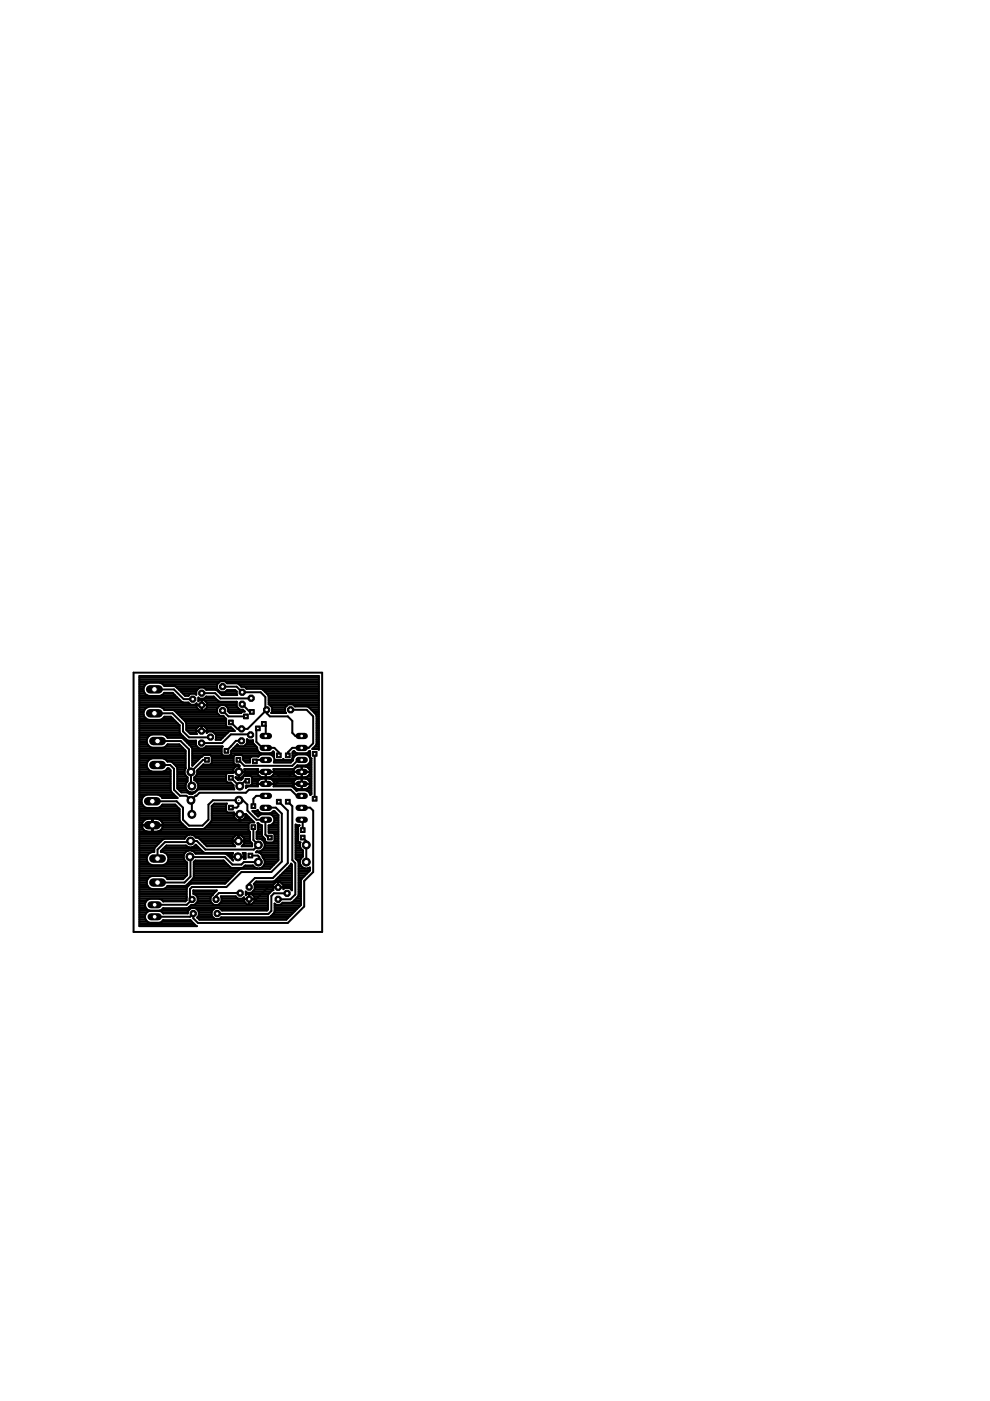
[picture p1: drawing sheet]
<svg xmlns="http://www.w3.org/2000/svg" width="210mm" height="297mm" viewBox="0 0 210 297" stroke-linecap="round" stroke-linejoin="round" font-family="sans-serif">
<g fill="none" stroke="#000" stroke-width=".42">
<path d="M28.3 142.6h40v55h-40zM29.5 159.8h9.8M29.5 151.2h.9M29.5 144.4h38.1M29.5 146.3h.9M29.5 144.8h2M29.5 148.2h8.4M29.5 155.6h8.9M29.5 152.7h7.5M29.5 158.3h2.2M29.5 156.4h1.8M29.5 159.4h9.8"/>
<path d="M29.5 159h9.7M29.5 158.6h9.3M29.5 157.9h1.8M29.5 157.5h1.7M29.5 157.1h1.6M29.5 156.8h1.6M29.5 156h2.1M29.5 155.3h8.6M29.5 154.9h8.6M29.5 154.5h8.6M29.5 154.2h8.6M29.5 153.8h8.6"/>
<path d="M29.5 153.4h8.2M29.5 153h7.8M29.5 152.3h1.4M29.5 151.9h1.1M29.5 151.5h.9M29.5 150.8h1M29.5 150.4h1.2M29.5 150h1.6M29.5 149.6h12.2M29.5 149.3h10.8M29.5 148.9h9.2M29.5 148.5h8.7"/>
<path d="M29.5 147.8h8M29.5 147.4h1.7M29.5 147h1.2M29.5 146.7h1M29.5 145.9h.9M29.5 145.5h1.1M29.5 145.2h1.4M29.5 144h38.1M29.5 143.7h38.1M31.3 157.9l.4 .4 .5 .2h2.4l.5-.2 .4-.4M31.6 152.6a1.42 1.42 0 0 1-1.2-1.4 1.42 1.42 0 0 1 1.2-1.4h2.3l.5 .3 .5 .4 2.1 .1 2.4 2.5 .1 1.7 .9 .8h1.4l-.2-.1v-1M32.7 151.2h3.9l2.2 2.3v1.6l1.3 1.2h4.5"/>
<path d="M32.7 146.2h4.2l2 2h2M33.4 157.1h4.9l1.8 1.8v4.3l.4 .5M33.9 152.6l.5-.2 .5-.4h1.4l1.8 1.8M34 144.8h12.4M34.3 147.4h2.8M34.4 150h7.3M34.6 152.3h2M34.6 145.2h11.4M34.7 147h2M34.8 150.4h7.3M35.1 158.3h3.4M35.2 156h3.6"/>
<path d="M35.5 157.9l2.5-.1 1.3 1.4v3.7M35.5 157.9h2.6M37.1 150.8h8.9M37.2 145.5h8.8M37.5 151.2h8.5M37.6 145.9h4.6M37.8 151.5h8.6M38 146.3h3.8M38.1 153.8l.1 1.7 1.3 1.2 .4 .3h1.7M38.2 151.9h9.2M38.4 146.7h3.2M38.5 156.4l2 1.9"/>
<path d="M38.6 152.3h9.2M38.8 147h2.8M39 152.7h8.9M39 156.8h.5M39.1 156.4h-3.6l-.4-.5-.5-.2h-2.4a1.41 1.41 0 0 0-.9 2.2M39.1 147.4h1M39.3 157.1h2.3M39.3 153h8.6M39.5 154.5h2.1M39.5 154.2h2.5M39.5 153.8h8.4M39.5 153.4h8.4"/>
<path d="M39.6 154.9h2M39.7 157.5h1.9M40 155.3h1.6M40.1 157.9h1.5M40.5 158.3h1.3M40.5 158.3l.3 .4v3.6l2.1-1.9M40.7 158.6h1.5M40.8 159.8h6.2M40.8 159.4h6.2M40.8 159h6.2M41.5 149.3h.2M41.6 157.1v.9l.6 .7h1l.5-.4h3.5l-.2 .2v1.4l.3 .3h1.4l.3-.3v-.7l.6-.6"/>
<path d="M41.6 157v.1M41.6 155h2.2M41.6 154.5l.7-.6h.9l.6 .6M41.7 149.5h2.2M42.1 148.2h3.7M42.1 148.5h.1M42.7 153.9v1.1M42.7 154.9h.1M42.7 154.5h.1M42.7 154.2h.1M42.8 148.4v2.2M42.8 150.4h.1"/>
<path d="M42.8 150h.1M42.8 149.6h.1M42.8 149.3h.1M42.8 148.9h.1M42.8 148.5h.1M42.8 147h2.8l1.1 1.1 6.6-.1M43.3 148.1l.4-.4h1.6l1.3 1.1h3.6v1l.7 .7h.6l.4 .4h-.5l-.3 .3M43.3 158.6h3.7M43.4 145.9h2.6M43.4 148.5h2.8M43.5 154.2h4.7M43.5 150.4h2.5"/>
<path d="M43.6 147.8h1.8M43.8 148.9h6.4M43.8 154.5h5.5M43.8 154.5v.9l.4-.3h.9l.7 .7v1M43.8 155.3h.2M43.8 154.9h5.9M43.8 150h2.4M43.9 149.6h2.7M43.9 149.3h6.3M45.3 155.3h3.1M45.7 155.6h2.3M45.8 156.8h1.1"/>
<path d="M45.8 156.4h1.4M45.8 156h1.8M45.8 146.3h.4M46 151.2v-1l.7-.7h1l.7 .7v.6l.3 .4h2.4M46 151.2l.7 .6h.7l.6 .6-.1 1.5 .3 .3h.8l.8 .8-1.2 .1-1.8 1.7h-1.1h.1M46.3 146.7h.3M46.7 147h3.5M46.7 144.4l-.7 .7v1l.7 .6h1l.5-.4h1.7l.3 .3 .1 .8h-3.3l-1.2-1.1h-2.1l-.4-.5h-1l-.7 .7v.8l-.2-.2h-1l-.5 .4h-.7l-2.2-2h-2.1l-.5-.5-.5-.2h-2.3a1.42 1.42 0 0 0-1.2 1.4 1.42 1.42 0 0 0 1.2 1.4h2.3l.5-.3 .4-.4h1.8l1.9 1.9 1.4 .1 .5 .5h1l.3-.3v.9l.6 .6h.9l.7-.6v-.9l-.7-.7h-.9l-.2 .3v-.8l.2 .2M47.2 145.6h3l1.2 1.2h3.9l1 1v2.4l.3 .3v.8l.6 .6h3.8l1 .9v2.6l.6 .6h1.4M47.2 150.7l1.2 1.2h3.7M47.7 144.4l.5 .5h2.1l.9 .7h.6l.5 .4h3.1a3.9 3.9 0 0 1 1.6 1.6v1.7l.7 .7M47.8 146.7h2.4"/>
<path d="M47.8 149.6h2.4M48 144.8h19.6M48.2 150h2.2M48.4 150.8h3.4M48.4 150.4h2.4M49 159.8h9.1M49 159.4h5.9M49.2 159h5.4M49.6 158.6h.1M49.6 158.6h4.9M49.9 158.3h4.4M50.2 157.9h.2"/>
<path d="M50.7 145.2h16.9M51.1 151.2h.1M51.1 145.5h16.5M51.2 157.1h-1.2l-2 2.1M51.4 149.3l1.6 1.6h.4M52 157.9h2M52.1 145.9h15.5M52.4 156.7v.9l-.7 .6h-1l-.4-.4-.7 .8M52.4 156.7l.2 .3h1v.4l.4 .5M52.4 157.5h1.3M52.4 157.1h1.2M52.4 156.8h.1"/>
<path d="M53.1 155.8l-4.1-.1-1.9 1.8h-4.4M54 157.9l.5 .6a1.14 1.14 0 0 0 1 1.2M54.7 154.4l-.3 .3v2.6l1.2 1.3h2.6l.9 .9v.6M55.8 146.3h11.8M55.9 153.5l.4 .4v2.1M56.2 146.7h11.4M56.5 150.5l-4 4h-2.2l-1.3-1.3M56.5 147h11.1M56.9 147.4h10.7M57 148.2h10.6M57 149.3h10.6M57 148.9h10.6"/>
<path d="M57 148.5h10.6M57 147.8h10.6M57.2 159.7l.7-.4 .2 .2v1.2l-.4-.6-.5-.1h-1.7l-.5 .1M57.3 149.6h3.5M57.7 150v1l-.2 .2h3.1l-.1-.2v-1M57.7 150.8h2.8M57.7 150.4h2.8M57.7 150h2.8M57.8 159.4h.2M60.5 150l.6-.7h1l.4 .5h2.7l.2 .1 1.6 1.6 .1 6.2-.9 1.1h1.2l.2 .2v-15.7h-38.1v53.1h12.3l-1.4-1.3M61.6 150.5h3.4l1.4 1.4v5.7l-1 1h-3.4l-1 .9v.6M62 159.8h3.7"/>
<path d="M62.1 159.4h.4M62.4 149.6h5.2M63.1 159.7l-.7-.4-.4 .2v1.3l-.3 .3h-1.4l-.2-.2-.3 .2h-1.4l-.2-.2-.1 .7h3.6l.4-.4v-.3M63.9 158.6h.1M65.5 159.4h.2M65.6 150h2M65.6 159.3l.1-.1v1.3l.3 .3M65.6 159.3h.1M65.6 159.3l-.7 .4M65.9 150.4h1.7M66.3 150.8h1.3M66.4 158.6h1.2"/>
<path d="M66.7 151.2h.9M66.7 159.8v9.6M66.7 158.3h.9M67 151.5h.6M67.1 157.9h.5M67.1 155.6h.5M67.1 152.7h.5M67.1 156.4h.5M67.1 157.5h.5M67.1 157.1h.5M67.1 156.8h.5M67.1 156h.5"/>
<path d="M67.1 155.3h.5M67.1 154.9h.5M67.1 154.5h.5M67.1 154.2h.5M67.1 153.8h.5M67.1 153.4h.5M67.1 153h.5M67.1 152.3h.5M67.1 151.9h.5M29.5 163.9h6.7M29.5 168h6.9M29.5 170.6h.7"/>
<path d="M29.5 174h1M29.5 174.4h.7M29.5 177h11.2l.5 .2 .4 .4 .5 .1M29.5 179.2h3.8M29.5 179.6h3.4M29.5 176.6h23.5M29.5 180h3.2M29.5 178.9h4.2M29.5 178.5h4.5M29.5 178.1h4.9M29.5 177.7h9.7M29.5 177.4h10"/>
<path d="M29.5 176.3h1.5M29.5 175.9h.9M29.5 175.5h.7M29.5 175.1h.6M29.5 174.8h.6M29.5 173.6h1.8M29.5 173.2h8.6M29.5 172.9h8.6M29.5 172.5h8.6M29.5 172.1h8.6M29.5 171.7h8.6M29.5 171.4h8.4"/>
<path d="M29.5 171h1M29.5 170.2h.5M29.5 169.9h.5M29.5 169.5h.6M29.5 169.1h.7M29.5 168.8h1.1M29.5 168.4h7.3M29.5 167.6h6.7M29.5 167.3h6.7M29.5 166.9h6.7M29.5 166.5h6.7M29.5 166.1h6.7"/>
<path d="M29.5 165.8h6.7M29.5 165.4h6.7M29.5 165h6.7M29.5 164.6h6.7M29.5 164.3h6.7M29.5 163.5h2.5M29.5 163.1h2M29.5 162.8h1.7M29.5 162.4h1.6M29.5 162h1.6M29.5 161.6h1.7M29.5 161.3h2"/>
<path d="M29.5 160.9h2.5M29.5 160.5h9.8M29.5 160.1h9.8M30.1 175.1h4.4M30.1 174.9h4.4M30.1 174.9a1.38 1.38 0 0 1 1.2-1.3h.9v2.7h-1.1l-.7-.4M30.1 174.9h.1M30.1 175.1h.1M30.1 175.1l.1 .4M30.2 175.5l.2 .4M32.2 174h.2M32.2 174.4h.2"/>
<path d="M32.2 176.3h.2M32.2 175.9h.2M32.2 175.5h.2M32.2 175.1h.2M32.2 174.8h.2M32.2 173.6h.2M32.3 169.9h5.1l1.4 1.3v2.6l1.3 1.2h2.8l1.3-1.2v-3.2l.9-.9h5.4v1.2l-.3 .3h-1.2M32.7 180v.6a1.42 1.42 0 0 0-1.6 1.2 1.42 1.42 0 0 0 1.1 1.6h2.4a1.42 1.42 0 0 0 1.1-1.6 1.42 1.42 0 0 0-1.6-1.2v-.2l1.2-1.1h4.1a1.31 1.31 0 0 0 2.1-.2l1.7 1.6M33.3 173.6h4.8M33.4 162.2h2.7l.8 .8v4.4l1.3 1.3h1.3l1.2 1.2v2.8M33.7 176.3h19.2M34.1 168.8h3.1"/>
<path d="M34.1 171h3.4M34.1 174h4M34.2 175.9h18.5M34.4 169.1h3.2M34.4 174.4h4M34.5 175.5h5M34.5 174.9h.1M34.5 175.1h.1M34.5 174.9a1.38 1.38 0 0 0-1.2-1.3h-.9v2.7l1.3-.1 .8-.7M34.5 175.1v.4M34.5 180h7.9M34.5 175.1h4.6"/>
<path d="M34.5 174.8h4.3M34.8 163.5h1.4M34.8 160.9h4.5M34.9 179.6h5.1M35.3 163.1h.7M35.3 161.3h4M36.5 161.6h2.8M36.9 162h2.4M37.3 162.4l-.8-.8-1-.1-.4-.5-.5-.2h-2.4a1.44 1.44 0 0 0-1.1 1.4 1.44 1.44 0 0 0 1.1 1.4h2.4l.5-.2 .4-.5h.3l.4 .4v4.3l.1 .3 1.4 1.3h-3.3l-.4-.5-.5-.2h-2.4a1.44 1.44 0 0 0-1.1 1.4 1.44 1.44 0 0 0 1.1 1.4h2.4l.5-.2 .4-.5h2.8l.9 .9 .1 2.7 1.7 1.6 3.4-.1 1.6-1.8v-3l.5-.5h2.7l-.2 .1v1.5l.3 .3h1.4v.3M37.3 162.4l.3 .5v4.3l.9 .8h2.9l.7-.6h7.6l-.2-.9-.5-.6h-.8l-.3-.3v-1.4l.3-.3M37.3 162.4h2M37.6 162.8h1.7"/>
<path d="M37.6 163.9h1.5M37.6 166.9h1.7M37.6 166.5h1.7M37.6 166.1h1.9M37.6 165.8h2.1M37.6 165.4h2.2M37.6 165h2.2M37.6 164.6h2M37.6 164.3h1.7M37.6 163.5h1.5M37.6 163.1h1.6M37.7 167.3h1.8"/>
<path d="M38.1 167.6h1.7M39.3 162.9a1.35 1.35 0 0 0 .5 1.9v.9a1.35 1.35 0 0 0-.4 1.3 1.35 1.35 0 0 0 1 1M39.3 162.9h.1M39.7 168l.5 .3a.94 .94 0 0 0 1.1-.3M40.1 177l-.5 .2-.5 .6h-4.3l-.4 .3-1.7 1.9M40.5 163.7v2.8l.2 .2M40.7 177h12.3M40.8 162h.3M40.8 161.6h.7M40.8 161.3h1.1M40.8 160.9h1.4M40.8 160.5h1.8"/>
<path d="M40.8 160.1h2.3M40.8 179.6h1.2M41.2 165.4h6.7M41.2 165h6.7M41.4 177.4h8.3M41.4 179.2h.3M41.4 164.6h6.5M41.6 167.6h.1M41.7 165.8h6.4M41.7 164.3h6.2M41.8 163.9h7.6l-.1-.2h2.6l-.4 1M41.8 163.5h7.6"/>
<path d="M41.9 167.3h7.7M41.9 166.1h7.3M42 163.1h7.5M42 166.9h7.5M42 166.5h7.5M42.1 177.7l1.8 1.7h6l-.5-.4-.1-.6M42.2 177.7h7.2M42.4 162.8h7.3M42.5 178.1h6.8M42.8 162.4h7.6M42.9 160.4l.3-.3h1.4l.3 .3v1.4l-.3 .3h-1.5l-1.3 1.2a1.31 1.31 0 0 1-.6 1.5v.6a1.34 1.34 0 0 1 .9 1.4 1.34 1.34 0 0 1-1.1 1.2M42.9 160.4h.1"/>
<path d="M42.9 178.5h6.4M43.3 178.9h6.1M43.5 175.5h9.2M43.7 179.2h5.9M43.9 175.1h8.8M43.9 161.1h-.8l-2.6 2.6M44.2 174.8h8.5M44.6 160.1h2.6M44.7 162h5M44.9 174h8.7M44.9 173.6h5.1M44.9 173.2h4.8"/>
<path d="M44.9 172.9h4.7M44.9 172.5h4.7M44.9 172.1h3.2M44.9 171.7h3M44.9 171.4h3M44.9 171h3M44.9 161.6h4.6M44.9 161.3h4.6M44.9 160.9h4.6M44.9 160.5h4.6M45.2 170.6h2.7M48.8 160.1h1"/>
<path d="M49 164.9l1.7 1.8 1.3-1.2h.5M49.3 178.4h.1M49.3 163.6h2.6M49.3 163.6h.1M49.4 163.2l-.1 .4M49.6 172.6h1.2v1.3M49.6 172.7v.1M49.6 172.7h2.5M49.6 172.8l.4 .9M50 173.7l.7 .2M50.1 165h1.3M50.5 177a1.35 1.35 0 0 0-1.2 1.2h2.6l-.2-.6-.3-.3"/>
<path d="M50.5 177h.1M50.5 177v1.4h-1.2M50.5 178.1h.1M50.5 177.7h.1M50.5 177.4h.1M50.5 165l-.5-.2v.1a1.23 1.23 0 0 0 1.2 .4l.5-.8h1.4l.3 .3v1.4l-.3 .3h-.9l-.1 .6 .5-.4h2.1l-.1-.6M50.5 165h.1M50.5 161.1l1.3 1.3h10.2l1.2-1.3h.8M50.5 162.4h.1M50.5 162.4l-.7 .3-.4 .5M50.6 162.4v2.6M50.6 163.9h.1"/>
<path d="M50.6 164.6h.1M50.6 164.3h.1M50.6 163.5h.1M50.6 163.1h.1M50.6 162.8h.1M50.6 162.4h.1M50.7 163.7h7.5l.9 .9h2.2l1-1 1.7 .1M50.7 163.7h.1M50.7 169.7h.8l1 .9v1.3l1.9 1.9h1.9v3.2l.6 .6h.3M50.7 165h.1M50.7 162.4v2.6M50.7 162.4h.1"/>
<path d="M50.8 173.6h.1M50.8 173.2h.1M50.8 172.9h.1M51.3 160.1h3.7M51.4 177.3l-.8-.3v1.4h1.3M51.4 177.4h1.6M51.5 179.2h1.9M51.5 164.7l-.8 .3M51.5 164.6h.1M51.5 160.9h1.5M51.5 160.5h1.7M51.7 177.7h1.3"/>
<path d="M51.7 173.6h1.5M51.7 161.3h1.3M51.7 178.9h1.7M51.8 164.3h3M51.8 163.2v-.1h2.9a1.11 1.11 0 0 0 .9 1.7h1.5a1.09 1.09 0 0 0 1-.9M51.8 163.2l.1 .4M51.8 178.5h1.3M51.8 178.1h1.2M51.8 163.1h2.9M51.9 178.4l-.1 .4M51.9 178.4h.1M51.9 163.9h2.7"/>
<path d="M51.9 163.5h2.7M51.9 163.6h.1M52 173.2h.8M52.1 161.6h.9M52.1 172.9h.3M52.1 172.6h-1.2v1.3a1.26 1.26 0 0 0 1.2-1.1M52.1 172.6h.1M52.1 172.7v.1M52.1 172.6l1.8 1.8h-9.3M52.2 166.9h.1M53 176.4l.1 2.1M53 174.4l-.3 .3v1.4l.3 .3"/>
<path d="M53 176.4h.1M53.1 178.5l.4 .3-.1 .6h-2.2l.6-.6M53.2 166.5h1.4M53.3 164.6h1.9M53.4 166.1h1.2M53.4 165.8h1.3M53.4 165.4h1.5M53.4 165h12.6M53.7 172.1h1.2M53.7 175.4v2.7l1.1 1.1-1 .9h-10.2l-1.9-1.8h-1.3l-.2 .2h-5.2l-1.6 1.6v1.9M54.1 172.5h4.6M54.4 176.4l.3-.3v-1.4l-.1-.2h.2l.7 .5 .1 2.4"/>
<path d="M54.4 176.4v1.4a1.38 1.38 0 0 1 1.8 1.3 1.38 1.38 0 0 1-1.7 1.4l-.2 .2 .8 .1 .5 .5 .1 .5a1.36 1.36 0 0 1-.1 2 1.36 1.36 0 0 1-2-.3h-1.6l-.7 .5h-2.2l-1.7-1.6h-6l-.3 .4v3.2M54.4 176.4h.1M54.4 177h1.1M54.4 176.6h1.1M54.4 177.7h1.6M54.4 177.4h1.2M54.4 172.9h.6M54.6 166.2h3.9l.6-.7h2.6l.6 .7h1.7M54.6 176.3h.9M54.6 171.7h.1M54.6 171.7l-.2 .2h-.9l1.2 1.2 .8-.5h1.7a1.19 1.19 0 0 1 1 1.3 1.19 1.19 0 0 1-1.2 1.1v1.6h2M54.6 171.7l.4 .6 .5 .1h1.7l1-.4 .8 .8v9.6l-1.8 1.8h-6.2l-.4 .3"/>
<path d="M54.7 165.8l.4-.6 .5-.1h1.7l.4 .2 .3 .5M54.7 165.8l-.1 .3M54.7 175.9h.8M54.7 175.5h.8M54.7 175.1h.8M54.7 174.8h.3M55 160.1l-.2 .3h-1.5l-.3 .3v.9h-.9l-.6-.5v-.7l-.3-.3h-1.4l-.3 .3v1.4l.3 .3h.7l.2 .3M55.6 178.1h.6M55.9 177.6h.1M55.9 180h3.1M56 178.5h.4M56 179.6h3"/>
<path d="M56.1 178.9h2.9M56.1 179.2h2.9M56.3 163.7v1.1M56.3 165.1v1.1M56.3 161.1h-2l-.3 .3M56.3 163.9h.1M56.3 166.1h.1M56.3 165.8h.1M56.3 165.4h.1M56.3 164.6h.1M56.3 164.3h.1M56.3 168.7h-2l-.6 .7v1.5"/>
<path d="M56.4 171.2h2.1l1.3 1.3v10.2l-2.3 2.2h-6.3l-3.2 3.2h-7.3l-.4 .4v1.7l.4 .5-1.1 1.1h-6.8M56.4 171.2l-.1 .1M57 176.3h2M57 175.9h2M57 175.5h2M57 175.1h2M57.6 164.6h5.2M57.7 160.1h.4M57.7 174.8h1.3M57.7 172.9h1.3M57.8 165.4h4.7M57.8 172.1h.5"/>
<path d="M57.9 176.6l.3 .3v1.4l-.3 .3h-1.4l-.3-.3v-.4l-.6-.5M58 164.3h4.4M58 163.1h4.3M58 165.8l.1 .3M58 174.4h1M58 178.5h1M58 173.2h1M58 165.8h4.3M58 160.5h.1M58.1 161.6h3.6M58.1 166.5h4.1M58.1 163.9h4.1"/>
<path d="M58.1 166.1l-.1 .6h3.8l1.1 1M58.1 166.1h4.1M58.1 163.5h4.1M58.2 174h.8M58.2 173.6h.8M58.2 161.3h3.9M58.2 177h.8M58.2 178.1h.8M58.2 177.7h.8M58.2 177.4h.8M59.1 170l1.9 1.9v11.1l-3.2 3.2h-3.8l-1.2 1.2v.7M61 170l1 .9v11.5l.6 .6v6.7l-1 1h-2.6"/>
<path d="M62 160.9h.1M62 160.5h.3M62 160.1h.6M62.1 166.9h.3M62.2 163.7h3.5M62.2 166.2h3.5M62.2 166.1a1.13 1.13 0 0 0 1 1.2h1.5a1.09 1.09 0 0 0 1-1.2M62.3 165.8l.4-.6 .5-.1h1.7l.5 .2 .3 .5M62.3 165.8l-.1 .3M62.5 162.9a1.11 1.11 0 0 0-.2 1.2 1.11 1.11 0 0 0 .9 .7h1.5l.5-.2M62.5 167.3h.5M62.6 162.8h.1"/>
<path d="M62.6 162.8l.6-.3h1.5a1.11 1.11 0 0 1 1 1.4M62.7 160.1l.4-.1h1.8l.4 .1M62.7 160.1l-.6 .8M62.7 177h.5M62.7 179.2h.9M62.7 179.6h1M62.7 176.6h.5M62.7 180h1.2M62.7 178.9h.9M62.7 178.5h.7M62.7 178.1h.5M62.7 177.7h.5"/>
<path d="M62.7 177.4h.5M62.7 176.3h.5M62.7 175.9h.5M62.7 175.5h.5M62.7 175.1h.7M62.8 167.6h.1M62.9 167.7l2-.1a1.2 1.2 0 0 1 .9 1l.2-.3M62.9 162.4h3.1M63.5 175l-.3 .3v3l.3 .3h.2a1.28 1.28 0 0 0 .5 1.7v1.3a1.37 1.37 0 0 0-.4 1.9 1.37 1.37 0 0 0 1.9 .4v.7l-1.8 1.8M63.5 175l-.8-.2v7.3l.5 .5M63.5 175h.1M64 162.5v2.3"/>
<path d="M64 165.1v2.2M64 163.9h.1M64 167.3h.1M64 166.9h.1M64 166.5h.1M64 166.1h.1M64 165.8h.1M64 165.4h.1M64 164.6h.1M64 164.3h.1M64 163.5h.1M64 163.1h.1"/>
<path d="M64 162.8h.1M64 168.7h-1.1l-1.2-1.3h-8.9l-.7 .7h-9.8l-1.8 1.6M64 173.8l.2 .2v2M64 171.2h1.8l.6 .7v13l-1.9 1.9v5.4l-3.5 3.5h-19l-1-1v-1l-.7 .7h-7.5M64 171.2v.1M64.2 177.6l.7 .8v4.4M65 167.3h1M65 167.6h1M65.2 164.6h.8M65.3 160.1l.5 .8M65.3 162.8h.7M65.3 160.1h.4"/>
<path d="M65.4 162h.6M65.4 165.4h.6M65.5 166.9h.5M65.6 168h.4M65.6 164.3h.4M65.6 163.1h.4M65.6 160.5h.1M65.7 165.8v.3M65.7 165.8h.3M65.7 161.6h.3M65.7 166.5h.3M65.7 163.9l-.5 .7"/>
<path d="M65.7 163.9h.3M65.7 168.4h.3M65.7 166.1h.3M65.7 163.5h.3M65.8 160.9a1.21 1.21 0 0 1-.9 1.4h-1.8l-1 .8h-4.1l.1 .8M65.8 161.3h.2M65.8 160.9h.2M66 160.8h.1M66 160.8v7.5M66 168.3h.1M29.5 190.1h10.1M29.5 188.2h2.1"/>
<path d="M29.5 195h1.4M29.5 193.1h10.4M29.5 186.4h1.8M29.5 187.9h1.8M29.5 196.1h11.9M29.5 195.7h11.5M29.5 195.3h1.7M29.5 194.6h1.3M29.5 194.2h1.3M29.5 193.8h1.4M29.5 193.5h1.6M29.5 192.7h1.6"/>
<path d="M29.5 192.3h1.4M29.5 192h1.3M29.5 191.6h1.3M29.5 191.2h1.4M29.5 190.9h1.7M29.5 190.5h10.1M29.5 189.7h10.1M29.5 189.4h10.1M29.5 189h10.1M29.5 188.6h10.1M29.5 187.5h1.6M29.5 187.1h1.6"/>
<path d="M29.5 186.7h1.7M29.5 186h2.2M29.5 185.6h10.1M29.5 185.2h10.2M29.5 184.8h10.2M29.5 184.5h10.2M29.5 184.1h10.2M29.5 183.7h10.2M29.5 183.4h2.5M29.5 183h2M29.5 182.6h1.7M29.5 182.2h1.6"/>
<path d="M29.5 181.9h1.6M29.5 181.5h1.7M29.5 181.1h2M29.5 180.7h2.5M29.5 180.4h3.2M34.2 180.4h5.7M34.4 190.9h5.2M34.4 195.3h6.2M34.4 193.5h5.4M34.4 192.7h5.9M34.8 183.4h4.9M34.8 180.7h4.5"/>
<path d="M35.2 186h4M35.2 188.2h4.4M35.3 183h4.4M35.4 181.1h3.7M35.6 182.6h3.7M35.6 181.5h3.3M35.7 182.2h3.4M35.7 181.9h3.2M38.9 186.4h-3.4l-.4-.5-.5-.2h-2.4a1.42 1.42 0 0 0-1.1 1.4 1.42 1.42 0 0 0 1.1 1.4h2.4l.5-.2 .4-.5 4.4 .1M39.6 190.9l-.3 .2h-4.7l-.8-.5h-2a1.3 1.3 0 0 0-1.1 1.2 1.3 1.3 0 0 0 1.1 1.3 1.3 1.3 0 0 0-1.1 1.3 1.3 1.3 0 0 0 1.1 1.2h2l.8-.5h5.8M39.8 187.5h.5M40.1 187.7h.1"/>
<path d="M40.1 187.7l-.5 .6v2.6M40.1 192.3h16.7M40.1 187.1h7.9M40.2 192.2v.1M40.3 181.7l.1 4.1-1.3 1.3h-5.7M40.3 187.5l-.2 .2M40.4 195.1h.1M40.5 192h16.3M40.5 186.7h7.8M40.7 180.4h2.1M40.9 186.4h7.8M41 188.8h.1"/>
<path d="M41 188.8h5l-.9 .9M41 189.4h4.4M41 189h4.8M41.1 186l-.3 .5-1.5 1.3M41.1 186h8M41.1 185.6h8.4M41.1 185.2h8.7M41.1 184.8h9.1M41.1 184.5h9.5M41.1 184.1h13.4M41.1 183.7h7.6M41.1 183.4h7.2"/>
<path d="M41.1 183h6.8M41.2 182.6h6.4M41.3 180.7h1.9M41.4 189.7h3.7M41.5 191.6h3.6M41.7 192.7h3.7M41.8 190.1h2.9M41.8 191.2h2.9M41.9 194.6h3.4M41.9 190.9h2.7M41.9 190.5h2.7M42 193.1h3"/>
<path d="M42.1 194.2h2.8M42.1 193.8h2.8M42.1 193.5h2.8M43.2 180.7l6.2 .1-.3 .8h1.3v.1h-1.3M45.1 189.7l-.5 .5v1l.7 .7h1l.7-.7v-1l-.2-.1h3.2M46.6 191.6h5.6M46.7 192.7h10.1M46.8 194.6h14.3M46.9 191.2h4.9M47 190.9h4.7M47 190.5h3.4M48.1 181.1h1.2"/>
<path d="M48.1 181.1l-6.6-.1a1.36 1.36 0 0 0-2.2-.3 1.36 1.36 0 0 0 .4 2.2v2.6l-.9 .9M48.1 181.1l1.3 1.4-.3-.7M48.5 181.5h.7M48.8 181.9h.4M49.1 181.7v.1M49.2 182.2h.1M50.5 181.6h1.2l-.2-.8h.6v1.3h-.4v-.3l-1.2-.1zM50.6 184.5l-2.9 2.9-7.4 .1M50.9 189.4l-4.5-.1-.6 .6v.8M51.5 190.5h.2M51.6 181.1h.5M51.7 181.7v.1"/>
<path d="M51.7 181.9h.4M51.7 181.5h.4M51.8 183.7h2M52.1 189.7h.1M52.1 189.4h5M52.8 190.1h.1M52.8 189.5v2.2M52.8 191.6h.1M52.8 191.2h.1M52.8 190.9h.1M52.8 190.5h.1M52.8 189.7h.1"/>
<path d="M53.1 181.4h1.6l.3 .3v.9l-.2 .2h-3.1l-.5 .5h-1.9l-1.6-1.6h-7.4M53.4 191.6h3.4M53.5 189.7h3.4M53.6 189h3.9M53.8 191.2h3M53.9 187.5h4.2M53.9 190.1h2.9M54 190.9h2.8M54 190.5h2.8M54 188.6h3.9M54 188.2h3.9M54 187.9h3.9"/>
<path d="M54.1 187.1h4.3M54.9 180.7h4.1M55.1 184.1h2.2M55.4 181.1h3.6M55.4 180.4h3.6M55.6 181.5h3.4M55.7 183.7h2M55.8 181.9h3.2M56 183.4h2.1M56 182.2h3M56.1 183h2.3M56.1 182.6h2.7"/>
<path d="M57.4 194.2h4.1M57.8 193.8h4M57.9 188.1h2.2M57.9 188.6l.1 .1M58 188.7h.1M58 188.7l-.3 .1-.9 1v3l-.2 .3h-9.5l-.6-.6h-.9l-.7 .7v1l.7 .7h.9l.4-.4h10.1l.3-.1 .9-1.1v-1.7l.3 .2h1l.4-.4h1.8l1.3-1.1M58.2 193.5h4M58.2 193.1h4.4M58.2 192.7h4.8M58.2 192.3h5.2M58.2 192h5.5M58.2 191.6h.1"/>
<path d="M58.3 186.7h3.6M58.7 186.4h3.2M59 188.1h-2.1l-2.6 2.5h-2.6M59 187v1.2M59 187.9h.1M59 187.5h.1M59 187.1h.1M59 186h2.9M59.4 185.6h2.5M59.5 187.1h2.4M59.7 191.6h4.1M59.8 185.2h2.1"/>
<path d="M59.9 187.5h2M60.1 188.2h1.8M60.1 187.9h1.8M60.2 184.8h1.7M60.4 188.2l-.3 .3v-.8l-.7-.7h-.9l-.6 .7v.9M60.5 184.5h1.4M60.9 189.4h-2.8l-.6 .6v3.1l-.6 .7-10.8-.1M60.9 184.1h1M61.3 183.7h.6M61.6 183.4h.3M61.7 183.1l-.3 .5-3.1 3.2-4 .1-.5 .5 .2 .2v1l-.7 .7h-1l-.2-.3v.8l.3-.3h.9l.7 .7v.9l-.7 .6h-.9l-.7-.6v-.9l-.3 .3h-1l-.4-.4M61.7 183.1h.1"/>
<path d="M61.7 183.1l.2 .2v5.5l-.5-.6M61.7 188.6h.2M62 191.2h1.8M62.4 190.9h1.4M62.7 181.9h1.2M62.7 181.5h1.5M62.7 181.1h1.5M62.7 180.7h1.5M62.7 180.4h1.5M62.8 190.5h1M62.8 182.2h.9M63 190.3h.1"/>
<path d="M63.2 190.1h.6M63.2 190.1l-.2 .2M63.2 182.6v7.5M63.2 182.6h.4M63.3 188.2h.5M63.3 186.4h.6M63.3 187.9h.5M63.3 189.7h.5M63.3 189.4h.5M63.3 189h.5M63.3 188.6h.5M63.3 187.5h.5"/>
<path d="M63.3 187.1h.5M63.3 186.7h.5M63.3 186h1M63.3 185.6h1.4M63.3 185.2h1.8M63.3 184.8h2.1M63.3 184.5h2.4M63.3 184.1h1.3M63.3 183.7h.7M63.3 183.4h.4M63.3 183h.3M63.9 186.4l-.1 5.5-3.1 3.1h-18.4l-.5-.5 .3-.3v-1l-.6-.7h-1l-.7 .7v.5h-5.2l-.8-.6 .8-.5h5.1l.9-.7h.6l.7-.7v-1l-.7-.7h-.2v-.7"/>
<path d="M65.2 184.1h.5"/>
</g>
<path d="M55.7 156h1.3" fill="none" stroke="#000" stroke-width="1.3"/>
<circle cx="56.3" cy="156" r=".4" fill="#fff" stroke="#000" stroke-width=".21"/>
<path d="M55.7 158.6h1.3" fill="none" stroke="#000" stroke-width="1.3"/>
<circle cx="56.3" cy="158.6" r=".4" fill="#fff" stroke="#000" stroke-width=".21"/>
<path d="M55.7 171.3h1.3" fill="none" stroke="#000" stroke-width="1.3"/>
<circle cx="56.3" cy="171.3" r=".4" fill="#fff" stroke="#000" stroke-width=".21"/>
<path d="M55.7 173.8h1.3" fill="none" stroke="#000" stroke-width="1.3"/>
<circle cx="56.3" cy="173.8" r=".4" fill="#fff" stroke="#000" stroke-width=".21"/>
<path d="M55.7 161.1h1.3" fill="none" stroke="#000" stroke-width="1.3"/>
<circle cx="56.3" cy="161.1" r=".4" fill="#fff" stroke="#000" stroke-width=".21"/>
<path d="M55.7 163.7h1.3" fill="none" stroke="#000" stroke-width="1.3"/>
<circle cx="56.3" cy="163.7" r=".4" fill="#fff" stroke="#000" stroke-width=".21"/>
<path d="M55.7 168.7h1.3" fill="none" stroke="#000" stroke-width="1.3"/>
<circle cx="56.3" cy="168.7" r=".4" fill="#fff" stroke="#000" stroke-width=".21"/>
<path d="M55.7 166.2h1.3" fill="none" stroke="#000" stroke-width="1.3"/>
<circle cx="56.3" cy="166.2" r=".4" fill="#fff" stroke="#000" stroke-width=".21"/>
<path d="M63.3 173.8h1.3" fill="none" stroke="#000" stroke-width="1.3"/>
<circle cx="64" cy="173.8" r=".4" fill="#fff" stroke="#000" stroke-width=".21"/>
<path d="M63.3 171.3h1.3" fill="none" stroke="#000" stroke-width="1.3"/>
<circle cx="64" cy="171.3" r=".4" fill="#fff" stroke="#000" stroke-width=".21"/>
<path d="M63.3 168.7h1.3" fill="none" stroke="#000" stroke-width="1.3"/>
<circle cx="64" cy="168.7" r=".4" fill="#fff" stroke="#000" stroke-width=".21"/>
<path d="M63.3 166.2h1.3" fill="none" stroke="#000" stroke-width="1.3"/>
<circle cx="64" cy="166.2" r=".4" fill="#fff" stroke="#000" stroke-width=".21"/>
<path d="M63.3 163.7h1.3" fill="none" stroke="#000" stroke-width="1.3"/>
<circle cx="64" cy="163.7" r=".4" fill="#fff" stroke="#000" stroke-width=".21"/>
<path d="M63.3 161.1h1.3" fill="none" stroke="#000" stroke-width="1.3"/>
<circle cx="64" cy="161.1" r=".4" fill="#fff" stroke="#000" stroke-width=".21"/>
<path d="M63.3 158.6h1.3" fill="none" stroke="#000" stroke-width="1.3"/>
<circle cx="64" cy="158.6" r=".4" fill="#fff" stroke="#000" stroke-width=".21"/>
<path d="M63.3 156h1.3" fill="none" stroke="#000" stroke-width="1.3"/>
<circle cx="64" cy="156" r=".4" fill="#fff" stroke="#000" stroke-width=".21"/>
<circle cx="52.8" cy="188.1" r=".71" fill="#000" stroke="#000" stroke-width=".21"/>
<circle cx="52.8" cy="188.1" r=".4" fill="#fff" stroke="#000" stroke-width=".21"/>
<circle cx="50.9" cy="189.4" r=".71" fill="#000" stroke="#000" stroke-width=".21"/>
<circle cx="50.9" cy="189.4" r=".4" fill="#fff" stroke="#000" stroke-width=".21"/>
<circle cx="52.8" cy="190.6" r=".71" fill="#000" stroke="#000" stroke-width=".21"/>
<circle cx="52.8" cy="190.6" r=".4" fill="#fff" stroke="#000" stroke-width=".21"/>
<circle cx="59" cy="190.7" r=".71" fill="#000" stroke="#000" stroke-width=".21"/>
<circle cx="59" cy="190.7" r=".4" fill="#fff" stroke="#000" stroke-width=".21"/>
<circle cx="60.9" cy="189.4" r=".71" fill="#000" stroke="#000" stroke-width=".21"/>
<circle cx="60.9" cy="189.4" r=".4" fill="#fff" stroke="#000" stroke-width=".21"/>
<circle cx="59" cy="188.1" r=".71" fill="#000" stroke="#000" stroke-width=".21"/>
<circle cx="59" cy="188.1" r=".4" fill="#fff" stroke="#000" stroke-width=".21"/>
<circle cx="51.4" cy="149.3" r=".71" fill="#000" stroke="#000" stroke-width=".21"/>
<circle cx="51.4" cy="149.3" r=".4" fill="#fff" stroke="#000" stroke-width=".21"/>
<circle cx="53.3" cy="148" r=".71" fill="#000" stroke="#000" stroke-width=".21"/>
<circle cx="53.3" cy="148" r=".4" fill="#fff" stroke="#000" stroke-width=".21"/>
<circle cx="51.4" cy="146.8" r=".71" fill="#000" stroke="#000" stroke-width=".21"/>
<circle cx="51.4" cy="146.8" r=".4" fill="#fff" stroke="#000" stroke-width=".21"/>
<circle cx="51.2" cy="157.1" r=".71" fill="#000" stroke="#000" stroke-width=".21"/>
<circle cx="51.2" cy="157.1" r=".4" fill="#fff" stroke="#000" stroke-width=".21"/>
<circle cx="53.1" cy="155.8" r=".71" fill="#000" stroke="#000" stroke-width=".21"/>
<circle cx="53.1" cy="155.8" r=".4" fill="#fff" stroke="#000" stroke-width=".21"/>
<circle cx="51.2" cy="154.5" r=".71" fill="#000" stroke="#000" stroke-width=".21"/>
<circle cx="51.2" cy="154.5" r=".4" fill="#fff" stroke="#000" stroke-width=".21"/>
<path d="M32.5 162.2h1.8" fill="none" stroke="#000" stroke-width="1.8"/>
<circle cx="33.4" cy="162.2" r=".59" fill="#fff" stroke="#000" stroke-width=".21"/>
<path d="M32.5 157.1h1.8" fill="none" stroke="#000" stroke-width="1.8"/>
<circle cx="33.4" cy="157.1" r=".59" fill="#fff" stroke="#000" stroke-width=".21"/>
<path d="M32.5 187.1h1.8" fill="none" stroke="#000" stroke-width="1.8"/>
<circle cx="33.4" cy="187.1" r=".59" fill="#fff" stroke="#000" stroke-width=".21"/>
<path d="M32.5 182h1.8" fill="none" stroke="#000" stroke-width="1.8"/>
<circle cx="33.4" cy="182" r=".59" fill="#fff" stroke="#000" stroke-width=".21"/>
<path d="M32 194.4h1.5" fill="none" stroke="#000" stroke-width="1.5"/>
<circle cx="32.8" cy="194.4" r=".51" fill="#fff" stroke="#000" stroke-width=".21"/>
<path d="M32 191.8h1.5" fill="none" stroke="#000" stroke-width="1.5"/>
<circle cx="32.8" cy="191.8" r=".51" fill="#fff" stroke="#000" stroke-width=".21"/>
<circle cx="50.5" cy="178.3" r=".85" fill="#000" stroke="#000" stroke-width=".21"/>
<circle cx="50.5" cy="178.3" r=".55" fill="#fff" stroke="#000" stroke-width=".21"/>
<circle cx="40.4" cy="178.3" r=".85" fill="#000" stroke="#000" stroke-width=".21"/>
<circle cx="40.4" cy="178.3" r=".55" fill="#fff" stroke="#000" stroke-width=".21"/>
<circle cx="50.8" cy="172.7" r=".85" fill="#000" stroke="#000" stroke-width=".21"/>
<circle cx="50.8" cy="172.7" r=".55" fill="#fff" stroke="#000" stroke-width=".21"/>
<circle cx="40.7" cy="172.7" r=".85" fill="#000" stroke="#000" stroke-width=".21"/>
<circle cx="40.7" cy="172.7" r=".55" fill="#fff" stroke="#000" stroke-width=".21"/>
<circle cx="50.7" cy="163.7" r=".85" fill="#000" stroke="#000" stroke-width=".21"/>
<circle cx="50.7" cy="163.7" r=".55" fill="#fff" stroke="#000" stroke-width=".21"/>
<circle cx="40.5" cy="163.7" r=".85" fill="#000" stroke="#000" stroke-width=".21"/>
<circle cx="40.5" cy="163.7" r=".55" fill="#fff" stroke="#000" stroke-width=".21"/>
<circle cx="50.4" cy="181.7" r=".85" fill="#000" stroke="#000" stroke-width=".21"/>
<circle cx="50.4" cy="181.7" r=".55" fill="#fff" stroke="#000" stroke-width=".21"/>
<circle cx="40.3" cy="181.7" r=".85" fill="#000" stroke="#000" stroke-width=".21"/>
<circle cx="40.3" cy="181.7" r=".55" fill="#fff" stroke="#000" stroke-width=".21"/>
<path d="M31.4 169.9h1.8" fill="none" stroke="#000" stroke-width="1.8"/>
<circle cx="32.3" cy="169.9" r=".59" fill="#fff" stroke="#000" stroke-width=".21"/>
<path d="M31.4 175h1.8" fill="none" stroke="#000" stroke-width="1.8"/>
<circle cx="32.3" cy="175" r=".59" fill="#fff" stroke="#000" stroke-width=".21"/>
<path d="M31.8 146.2h1.8" fill="none" stroke="#000" stroke-width="1.8"/>
<circle cx="32.7" cy="146.2" r=".59" fill="#fff" stroke="#000" stroke-width=".21"/>
<path d="M31.8 151.2h1.8" fill="none" stroke="#000" stroke-width="1.8"/>
<circle cx="32.7" cy="151.2" r=".59" fill="#fff" stroke="#000" stroke-width=".21"/>
<circle cx="54.8" cy="179.2" r=".85" fill="#000" stroke="#000" stroke-width=".21"/>
<circle cx="54.8" cy="179.2" r=".55" fill="#fff" stroke="#000" stroke-width=".21"/>
<circle cx="64.9" cy="179.2" r=".85" fill="#000" stroke="#000" stroke-width=".21"/>
<circle cx="64.9" cy="179.2" r=".55" fill="#fff" stroke="#000" stroke-width=".21"/>
<circle cx="40.5" cy="169.7" r=".85" fill="#000" stroke="#000" stroke-width=".21"/>
<circle cx="40.5" cy="169.7" r=".55" fill="#fff" stroke="#000" stroke-width=".21"/>
<circle cx="50.7" cy="169.7" r=".85" fill="#000" stroke="#000" stroke-width=".21"/>
<circle cx="50.7" cy="169.7" r=".55" fill="#fff" stroke="#000" stroke-width=".21"/>
<circle cx="40.7" cy="166.7" r=".85" fill="#000" stroke="#000" stroke-width=".21"/>
<circle cx="40.7" cy="166.7" r=".55" fill="#fff" stroke="#000" stroke-width=".21"/>
<circle cx="50.8" cy="166.7" r=".85" fill="#000" stroke="#000" stroke-width=".21"/>
<circle cx="50.8" cy="166.7" r=".55" fill="#fff" stroke="#000" stroke-width=".21"/>
<circle cx="54.8" cy="182.8" r=".85" fill="#000" stroke="#000" stroke-width=".21"/>
<circle cx="54.8" cy="182.8" r=".55" fill="#fff" stroke="#000" stroke-width=".21"/>
<circle cx="64.9" cy="182.8" r=".85" fill="#000" stroke="#000" stroke-width=".21"/>
<circle cx="64.9" cy="182.8" r=".55" fill="#fff" stroke="#000" stroke-width=".21"/>
<circle cx="47.2" cy="150.7" r=".71" fill="#000" stroke="#000" stroke-width=".21"/>
<circle cx="47.2" cy="150.7" r=".4" fill="#fff" stroke="#000" stroke-width=".21"/>
<circle cx="47.2" cy="145.6" r=".71" fill="#000" stroke="#000" stroke-width=".21"/>
<circle cx="47.2" cy="145.6" r=".4" fill="#fff" stroke="#000" stroke-width=".21"/>
<circle cx="61.6" cy="150.5" r=".71" fill="#000" stroke="#000" stroke-width=".21"/>
<circle cx="61.6" cy="150.5" r=".4" fill="#fff" stroke="#000" stroke-width=".21"/>
<circle cx="56.5" cy="150.5" r=".71" fill="#000" stroke="#000" stroke-width=".21"/>
<circle cx="56.5" cy="150.5" r=".4" fill="#fff" stroke="#000" stroke-width=".21"/>
<circle cx="42.8" cy="147" r=".71" fill="#000" stroke="#000" stroke-width=".21"/>
<circle cx="42.8" cy="147" r=".4" fill="#fff" stroke="#000" stroke-width=".21"/>
<circle cx="40.9" cy="148.2" r=".71" fill="#000" stroke="#000" stroke-width=".21"/>
<circle cx="40.9" cy="148.2" r=".4" fill="#fff" stroke="#000" stroke-width=".21"/>
<circle cx="42.8" cy="149.5" r=".71" fill="#000" stroke="#000" stroke-width=".21"/>
<circle cx="42.8" cy="149.5" r=".4" fill="#fff" stroke="#000" stroke-width=".21"/>
<circle cx="42.7" cy="157.5" r=".71" fill="#000" stroke="#000" stroke-width=".21"/>
<circle cx="42.7" cy="157.5" r=".4" fill="#fff" stroke="#000" stroke-width=".21"/>
<circle cx="44.6" cy="156.3" r=".71" fill="#000" stroke="#000" stroke-width=".21"/>
<circle cx="44.6" cy="156.3" r=".4" fill="#fff" stroke="#000" stroke-width=".21"/>
<circle cx="42.7" cy="155" r=".71" fill="#000" stroke="#000" stroke-width=".21"/>
<circle cx="42.7" cy="155" r=".4" fill="#fff" stroke="#000" stroke-width=".21"/>
<circle cx="45.8" cy="190.7" r=".71" fill="#000" stroke="#000" stroke-width=".21"/>
<circle cx="45.8" cy="190.7" r=".4" fill="#fff" stroke="#000" stroke-width=".21"/>
<circle cx="40.7" cy="190.7" r=".71" fill="#000" stroke="#000" stroke-width=".21"/>
<circle cx="40.7" cy="190.7" r=".4" fill="#fff" stroke="#000" stroke-width=".21"/>
<circle cx="46.1" cy="193.7" r=".71" fill="#000" stroke="#000" stroke-width=".21"/>
<circle cx="46.1" cy="193.7" r=".4" fill="#fff" stroke="#000" stroke-width=".21"/>
<circle cx="41" cy="193.7" r=".71" fill="#000" stroke="#000" stroke-width=".21"/>
<circle cx="41" cy="193.7" r=".4" fill="#fff" stroke="#000" stroke-width=".21"/>
<path d="M63.7 177.1h1v1h-1z" fill="#000" stroke="#000" stroke-width=".21"/>
<circle cx="64.2" cy="177.6" r=".3" fill="#fff" stroke="#000" stroke-width=".21"/>
<path d="M56.7 177.1h1v1h-1z" fill="#000" stroke="#000" stroke-width=".21"/>
<circle cx="57.2" cy="177.6" r=".3" fill="#fff" stroke="#000" stroke-width=".21"/>
<path d="M48.5 152.7h1v1h-1z" fill="#000" stroke="#000" stroke-width=".21"/>
<circle cx="49" cy="153.2" r=".3" fill="#fff" stroke="#000" stroke-width=".21"/>
<path d="M51.9 165h1.1v1.1h-1.1z" fill="#000" stroke="#000" stroke-width=".21"/>
<circle cx="52.5" cy="165.5" r=".3" fill="#fff" stroke="#000" stroke-width=".21"/>
<path d="M48.5 164.4h1v1h-1z" fill="#000" stroke="#000" stroke-width=".21"/>
<circle cx="49" cy="164.9" r=".3" fill="#fff" stroke="#000" stroke-width=".21"/>
<path d="M48.5 170.7h1v1h-1z" fill="#000" stroke="#000" stroke-width=".21"/>
<circle cx="49" cy="171.2" r=".3" fill="#fff" stroke="#000" stroke-width=".21"/>
<path d="M50 160.6h1.1v1h-1.1z" fill="#000" stroke="#000" stroke-width=".21"/>
<circle cx="50.5" cy="161.1" r=".3" fill="#fff" stroke="#000" stroke-width=".21"/>
<path d="M43.4 160.6h1v1h-1z" fill="#000" stroke="#000" stroke-width=".21"/>
<circle cx="43.9" cy="161.1" r=".3" fill="#fff" stroke="#000" stroke-width=".21"/>
<path d="M53.2 170.4h1v1h-1z" fill="#000" stroke="#000" stroke-width=".21"/>
<circle cx="53.7" cy="170.9" r=".3" fill="#fff" stroke="#000" stroke-width=".21"/>
<path d="M53.2 174.9h1v1h-1z" fill="#000" stroke="#000" stroke-width=".21"/>
<circle cx="53.7" cy="175.4" r=".3" fill="#fff" stroke="#000" stroke-width=".21"/>
<path d="M53.5 160.9h1v1h-1z" fill="#000" stroke="#000" stroke-width=".21"/>
<circle cx="54" cy="161.4" r=".3" fill="#fff" stroke="#000" stroke-width=".21"/>
<path d="M52.6 180.9h1v1h-1z" fill="#000" stroke="#000" stroke-width=".21"/>
<circle cx="53.1" cy="181.4" r=".3" fill="#fff" stroke="#000" stroke-width=".21"/>
<path d="M58.6 169.5h1v1h-1z" fill="#000" stroke="#000" stroke-width=".21"/>
<circle cx="59.1" cy="170" r=".3" fill="#fff" stroke="#000" stroke-width=".21"/>
<path d="M58.6 159.6h1v1.1h-1z" fill="#000" stroke="#000" stroke-width=".21"/>
<circle cx="59.1" cy="160.1" r=".3" fill="#fff" stroke="#000" stroke-width=".21"/>
<path d="M54.2 153.9h1v1h-1z" fill="#000" stroke="#000" stroke-width=".21"/>
<circle cx="54.7" cy="154.4" r=".3" fill="#fff" stroke="#000" stroke-width=".21"/>
<path d="M51.6 151.4h1v1h-1z" fill="#000" stroke="#000" stroke-width=".21"/>
<circle cx="52.1" cy="151.9" r=".3" fill="#fff" stroke="#000" stroke-width=".21"/>
<path d="M60.5 169.5h1v1h-1z" fill="#000" stroke="#000" stroke-width=".21"/>
<circle cx="61" cy="170" r=".3" fill="#fff" stroke="#000" stroke-width=".21"/>
<path d="M60.5 159.6h1v1.1h-1z" fill="#000" stroke="#000" stroke-width=".21"/>
<circle cx="61" cy="160.1" r=".3" fill="#fff" stroke="#000" stroke-width=".21"/>
<path d="M55.4 153h1.1v1h-1.1z" fill="#000" stroke="#000" stroke-width=".21"/>
<circle cx="55.9" cy="153.5" r=".3" fill="#fff" stroke="#000" stroke-width=".21"/>
<path d="M52.9 150.4h1v1h-1z" fill="#000" stroke="#000" stroke-width=".21"/>
<circle cx="53.4" cy="150.9" r=".3" fill="#fff" stroke="#000" stroke-width=".21"/>
<path d="M47.5 158.7h1v1h-1z" fill="#000" stroke="#000" stroke-width=".21"/>
<circle cx="48" cy="159.2" r=".3" fill="#fff" stroke="#000" stroke-width=".21"/>
<path d="M66.2 159.3h1v1h-1z" fill="#000" stroke="#000" stroke-width=".21"/>
<circle cx="66.7" cy="159.8" r=".3" fill="#fff" stroke="#000" stroke-width=".21"/>
<path d="M66.2 168.8h1v1.1h-1z" fill="#000" stroke="#000" stroke-width=".21"/>
<circle cx="66.7" cy="169.4" r=".3" fill="#fff" stroke="#000" stroke-width=".21"/>
<path d="M63.7 175.5h1v1h-1z" fill="#000" stroke="#000" stroke-width=".21"/>
<circle cx="64.2" cy="176" r=".3" fill="#fff" stroke="#000" stroke-width=".21"/>
<path d="M50.5 169.7h.2" fill="none" stroke="#000" stroke-width=".21"/>
</svg>
